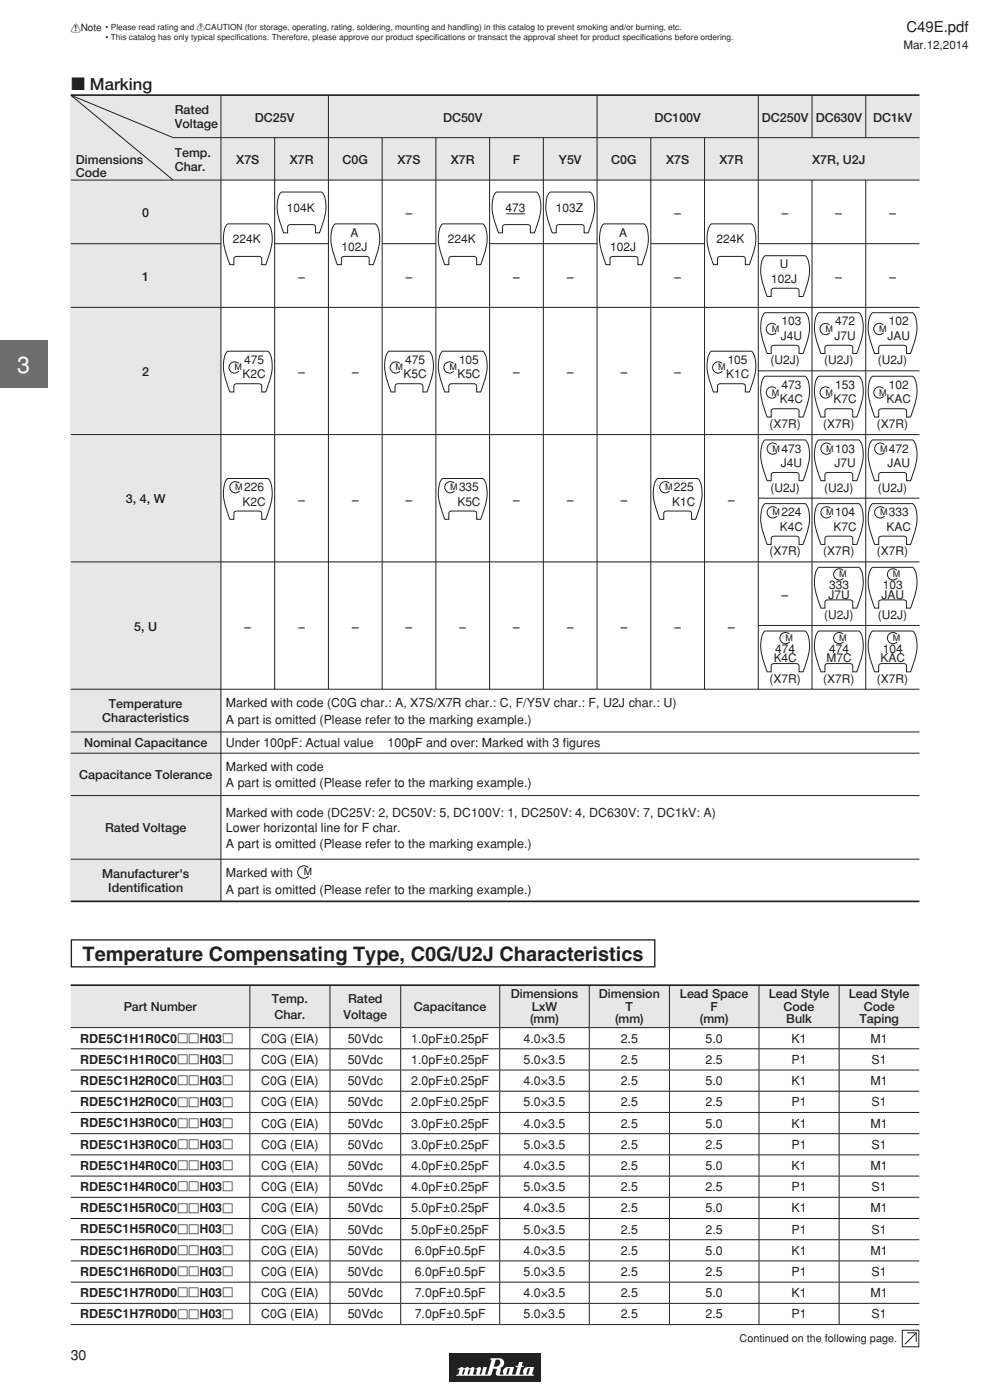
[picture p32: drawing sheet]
<svg xmlns="http://www.w3.org/2000/svg" width="210mm" height="297mm" viewBox="0 0 210 297" stroke-linecap="round" stroke-linejoin="round" font-family="sans-serif">
<defs><g id="words">
<text font-size="4.9" fill="#fff" x="3.6" y="79.1">3</text>
<text font-size="4.2" fill="#231f20" x="17.5" y="203.8">Temperature Compensating Type, C0G/U2J Characteristics</text>
<text font-size="3.5" fill="#231f20" x="15" y="19.1">c Marking</text>
<text font-size="3.2" fill="#231f20" x="192.3" y="6.8">C49E.pdf</text>
<text font-size="3" fill="#231f20" x="15" y="288.6">30</text>
<g font-size="2.8" fill="#231f20">
<text x="85.9" y="46">−</text>
<text x="142.9" y="46">−</text>
<text x="165.7" y="46">−</text>
<text x="177.1" y="46">−</text>
<text x="188.5" y="46">−</text>
<text x="63.1" y="59.6">−</text>
<text x="85.9" y="59.6">−</text>
<text x="108.7" y="59.6">−</text>
<text x="120.1" y="59.6">−</text>
<text x="142.9" y="59.6">−</text>
<text x="177.1" y="59.6">−</text>
<text x="188.5" y="59.6">−</text>
<text x="63.1" y="79.8">−</text>
<text x="74.5" y="79.8">−</text>
<text x="108.7" y="79.8">−</text>
<text x="120.1" y="79.8">−</text>
<text x="131.5" y="79.8">−</text>
<text x="142.9" y="79.8">−</text>
<text x="63.1" y="106.8">−</text>
<text x="74.5" y="106.8">−</text>
<text x="85.9" y="106.8">−</text>
<text x="108.7" y="106.8">−</text>
<text x="120.1" y="106.8">−</text>
<text x="131.5" y="106.8">−</text>
<text x="154.3" y="106.8">−</text>
<text x="165.7" y="127.1">−</text>
<text x="51.7" y="133.8">−</text>
<text x="63.1" y="133.8">−</text>
<text x="74.5" y="133.8">−</text>
<text x="85.9" y="133.8">−</text>
<text x="97.3" y="133.8">−</text>
<text x="108.7" y="133.8">−</text>
<text x="120.1" y="133.8">−</text>
<text x="131.5" y="133.8">−</text>
<text x="142.9" y="133.8">−</text>
<text x="154.3" y="133.8">−</text>
</g>
<g font-size="2.6" fill="#231f20">
<text x="37.1" y="24.2">Rated</text>
<text x="37.1" y="27.2">Voltage</text>
<text x="54.1" y="25.8">DC25V</text>
<text x="94" y="25.8">DC50V</text>
<text x="138.8" y="25.8">DC100V</text>
<text x="161.6" y="25.8">DC250V DC630V</text>
<text x="185.2" y="25.8">DC1kV</text>
<text x="16.1" y="34.8">Dimensions</text>
<text x="37.1" y="33.2">Temp.</text>
<text x="50.1" y="34.8">X7S</text>
<text x="61.5" y="34.8">X7R</text>
<text x="72.7" y="34.8">C0G</text>
<text x="84.3" y="34.8">X7S</text>
<text x="95.6" y="34.8">X7R</text>
<text x="108.8" y="34.8">F</text>
<text x="118.6" y="34.8">Y5V</text>
<text x="129.7" y="34.8">C0G</text>
<text x="141.3" y="34.8">X7S</text>
<text x="152.6" y="34.8">X7R</text>
<text x="172.3" y="34.8">X7R, U2J</text>
<text x="16.1" y="37.4">Code</text>
<text x="37.1" y="36.2">Char.</text>
<text x="30.2" y="46">0</text>
<text x="30.2" y="59.5">1</text>
<text x="30.2" y="79.7">2</text>
<text x="26.7" y="106.8">3, 4, W</text>
<text x="28.5" y="133.8">5, U</text>
<text x="21.7" y="153.1">Characteristics</text>
<text x="23.1" y="150.1">Temperature</text>
<text x="47.9" y="150.1">Marked with code (C0G char.: A, X7S/X7R char.: C, F/Y5V char.: F, U2J char.: U)</text>
<text x="47.9" y="153.5">A part is omitted (Please refer to the marking example.)</text>
<text x="17.8" y="158.5">Nominal Capacitance</text>
<text x="47.9" y="158.4">Under 100pF: Actual value</text>
<text x="82.2" y="158.4">100pF and over: Marked with 3 figures</text>
<text x="16.8" y="165.3">Capacitance Tolerance</text>
<text x="47.9" y="163.6">Marked with code</text>
<text x="47.9" y="167.1">A part is omitted (Please refer to the marking example.)</text>
<text x="47.9" y="173.4">Marked with code (DC25V: 2, DC50V: 5, DC100V: 1, DC250V: 4, DC630V: 7, DC1kV: A)</text>
<text x="22.3" y="176.5">Rated Voltage</text>
<text x="47.9" y="176.5">Lower horizontal line for F char.</text>
<text x="47.9" y="179.9">A part is omitted (Please refer to the marking example.)</text>
<text x="21.7" y="186.3">Manufacturer's</text>
<text x="23" y="189.3">Identification</text>
<text x="47.9" y="186.1">Marked with</text>
<text x="47.9" y="189.6">A part is omitted (Please refer to the marking example.)</text>
<text x="26.2" y="214.4">Part Number</text>
<text x="57.7" y="212.7">Temp.</text>
<text x="73.8" y="212.7">Rated</text>
<text x="87.8" y="214.4">Capacitance</text>
<text x="108.3" y="211.8">Dimensions</text>
<text x="112.8" y="214.4">LxW</text>
<text x="127" y="211.8">Dimension</text>
<text x="132.7" y="214.4">T</text>
<text x="144.2" y="211.8">Lead Space</text>
<text x="150.7" y="214.4">F</text>
<text x="163.1" y="211.8">Lead Style</text>
<text x="166.2" y="214.4">Code</text>
<text x="180.1" y="211.8">Lead Style</text>
<text x="183.2" y="214.4">Code</text>
<text x="17" y="221.2">RDE5C1H1R0C0ppH03p</text>
<text x="55.4" y="221.2">C0G (EIA)</text>
<text x="58.2" y="216.2">Char.</text>
<text x="72.9" y="216.2">Voltage</text>
<text x="73.7" y="221.2">50Vdc</text>
<text x="87.2" y="221.2">1.0pF±0.25pF</text>
<text x="111.1" y="221.2">4.0×3.5</text>
<text x="112.5" y="217.1">(mm)</text>
<text x="130.5" y="217.1">(mm)</text>
<text x="131.7" y="221.2">2.5</text>
<text x="148.5" y="217.1">(mm)</text>
<text x="149.7" y="221.2">5.0</text>
<text x="166.8" y="217.1">Bulk</text>
<text x="167.9" y="221.2">K1</text>
<text x="182.3" y="217.1">Taping</text>
<text x="184.7" y="221.2">M1</text>
<text x="17" y="225.7">RDE5C1H1R0C0ppH03p</text>
<text x="55.4" y="225.7">C0G (EIA)</text>
<text x="73.7" y="225.7">50Vdc</text>
<text x="87.2" y="225.7">1.0pF±0.25pF</text>
<text x="111.1" y="225.7">5.0×3.5</text>
<text x="131.7" y="225.7">2.5</text>
<text x="149.7" y="225.7">2.5</text>
<text x="167.9" y="225.7">P1</text>
<text x="184.9" y="225.7">S1</text>
<text x="17" y="230.2">RDE5C1H2R0C0ppH03p</text>
<text x="55.4" y="230.2">C0G (EIA)</text>
<text x="73.7" y="230.2">50Vdc</text>
<text x="87.2" y="230.2">2.0pF±0.25pF</text>
<text x="111.1" y="230.2">4.0×3.5</text>
<text x="131.7" y="230.2">2.5</text>
<text x="149.7" y="230.2">5.0</text>
<text x="167.9" y="230.2">K1</text>
<text x="184.7" y="230.2">M1</text>
<text x="17" y="234.7">RDE5C1H2R0C0ppH03p</text>
<text x="17" y="239.2">RDE5C1H3R0C0ppH03p</text>
<text x="55.4" y="234.7">C0G (EIA)</text>
<text x="55.4" y="239.2">C0G (EIA)</text>
<text x="73.7" y="234.7">50Vdc</text>
<text x="73.7" y="239.2">50Vdc</text>
<text x="87.2" y="234.7">2.0pF±0.25pF</text>
<text x="87.2" y="239.2">3.0pF±0.25pF</text>
<text x="111.1" y="234.7">5.0×3.5</text>
<text x="111.1" y="239.2">4.0×3.5</text>
<text x="131.7" y="234.7">2.5</text>
<text x="131.7" y="239.2">2.5</text>
<text x="149.7" y="234.7">2.5</text>
<text x="149.7" y="239.2">5.0</text>
<text x="167.9" y="234.7">P1</text>
<text x="167.9" y="239.2">K1</text>
<text x="184.7" y="239.2">M1</text>
<text x="184.9" y="234.7">S1</text>
<text x="17" y="243.7">RDE5C1H3R0C0ppH03p</text>
<text x="55.4" y="243.7">C0G (EIA)</text>
<text x="73.7" y="243.7">50Vdc</text>
<text x="87.2" y="243.7">3.0pF±0.25pF</text>
<text x="111.1" y="243.7">5.0×3.5</text>
<text x="131.7" y="243.7">2.5</text>
<text x="149.7" y="243.7">2.5</text>
<text x="167.9" y="243.7">P1</text>
<text x="184.9" y="243.7">S1</text>
<text x="17" y="248.2">RDE5C1H4R0C0ppH03p</text>
<text x="55.4" y="248.2">C0G (EIA)</text>
<text x="73.7" y="248.2">50Vdc</text>
<text x="87.2" y="248.2">4.0pF±0.25pF</text>
<text x="111.1" y="248.2">4.0×3.5</text>
<text x="131.7" y="248.2">2.5</text>
<text x="149.7" y="248.2">5.0</text>
<text x="167.9" y="248.2">K1</text>
<text x="184.7" y="248.2">M1</text>
<text x="17" y="252.7">RDE5C1H4R0C0ppH03p</text>
<text x="17" y="257.2">RDE5C1H5R0C0ppH03p</text>
<text x="55.4" y="252.7">C0G (EIA)</text>
<text x="55.4" y="257.2">C0G (EIA)</text>
<text x="73.7" y="252.7">50Vdc</text>
<text x="73.7" y="257.2">50Vdc</text>
<text x="87.2" y="252.7">4.0pF±0.25pF</text>
<text x="87.2" y="257.2">5.0pF±0.25pF</text>
<text x="111.1" y="252.7">5.0×3.5</text>
<text x="111.1" y="257.2">4.0×3.5</text>
<text x="131.7" y="252.7">2.5</text>
<text x="131.7" y="257.2">2.5</text>
<text x="149.7" y="252.7">2.5</text>
<text x="149.7" y="257.2">5.0</text>
<text x="167.9" y="252.7">P1</text>
<text x="167.9" y="257.2">K1</text>
<text x="184.7" y="257.2">M1</text>
<text x="184.9" y="252.7">S1</text>
<text x="17" y="261.7">RDE5C1H5R0C0ppH03p</text>
<text x="55.4" y="261.7">C0G (EIA)</text>
<text x="73.7" y="261.7">50Vdc</text>
<text x="87.2" y="261.7">5.0pF±0.25pF</text>
<text x="111.1" y="261.7">5.0×3.5</text>
<text x="131.7" y="261.7">2.5</text>
<text x="149.7" y="261.7">2.5</text>
<text x="167.9" y="261.7">P1</text>
<text x="184.9" y="261.7">S1</text>
<text x="17" y="266.2">RDE5C1H6R0D0ppH03p</text>
<text x="55.4" y="266.2">C0G (EIA)</text>
<text x="73.7" y="266.2">50Vdc</text>
<text x="88" y="266.2">6.0pF±0.5pF</text>
<text x="111.1" y="266.2">4.0×3.5</text>
<text x="131.7" y="266.2">2.5</text>
<text x="149.7" y="266.2">5.0</text>
<text x="167.9" y="266.2">K1</text>
<text x="184.7" y="266.2">M1</text>
<text x="17" y="270.7">RDE5C1H6R0D0ppH03p</text>
<text x="17" y="275.2">RDE5C1H7R0D0ppH03p</text>
<text x="55.4" y="270.7">C0G (EIA)</text>
<text x="55.4" y="275.2">C0G (EIA)</text>
<text x="73.7" y="270.7">50Vdc</text>
<text x="73.7" y="275.2">50Vdc</text>
<text x="88" y="270.7">6.0pF±0.5pF</text>
<text x="88" y="275.2">7.0pF±0.5pF</text>
<text x="111.1" y="270.7">5.0×3.5</text>
<text x="111.1" y="275.2">4.0×3.5</text>
<text x="131.7" y="270.7">2.5</text>
<text x="131.7" y="275.2">2.5</text>
<text x="149.7" y="270.7">2.5</text>
<text x="149.7" y="275.2">5.0</text>
<text x="167.9" y="270.7">P1</text>
<text x="167.9" y="275.2">K1</text>
<text x="184.7" y="275.2">M1</text>
<text x="184.9" y="270.7">S1</text>
<text x="17" y="279.7">RDE5C1H7R0D0ppH03p</text>
<text x="55.4" y="279.7">C0G (EIA)</text>
<text x="73.7" y="279.7">50Vdc</text>
<text x="88" y="279.7">7.0pF±0.5pF</text>
<text x="111.1" y="279.7">5.0×3.5</text>
<text x="131.7" y="279.7">2.5</text>
<text x="149.7" y="279.7">2.5</text>
<text x="167.9" y="279.7">P1</text>
<text x="184.9" y="279.7">S1</text>
</g>
<g font-size="2.5" fill="#231f20">
<text x="191.6" y="10.3">Mar.12,2014</text>
<text x="60.8" y="44.9">104K</text>
<text x="107.3" y="44.9">473</text>
<text x="117.9" y="44.9">103Z</text>
<text x="49.4" y="51.7">224K</text>
<text x="72.4" y="53.2">102J</text>
<text x="74.3" y="50.2">A</text>
<text x="95" y="51.7">224K</text>
<text x="129.4" y="53.2">102J</text>
<text x="131.3" y="50.2">A</text>
<text x="152" y="51.7">224K</text>
<text x="163.6" y="60">102J</text>
<text x="165.4" y="56.9">U</text>
<text x="165.7" y="69">103</text>
<text x="177.1" y="69">472</text>
<text x="188.5" y="69">102</text>
<text x="51.8" y="77.2">475</text>
<text x="86" y="77.2">475</text>
<text x="97.4" y="77.2">105</text>
<text x="154.4" y="77.2">105</text>
<text x="163.4" y="77.3">(U2J)</text>
<text x="165.6" y="72.1">J4U</text>
<text x="174.8" y="77.3">(U2J)</text>
<text x="177" y="72.1">J7U</text>
<text x="186.2" y="77.3">(U2J)</text>
<text x="188.3" y="72.1">JAU</text>
<text x="51.4" y="80.2">K2C</text>
<text x="85.6" y="80.2">K5C</text>
<text x="97" y="80.2">K5C</text>
<text x="154" y="80.2">K1C</text>
<text x="165.7" y="82.5">473</text>
<text x="177.1" y="82.5">153</text>
<text x="188.6" y="82.5">102</text>
<text x="165.4" y="85.6">K4C</text>
<text x="176.8" y="85.6">K7C</text>
<text x="188.1" y="85.6">KAC</text>
<text x="163.2" y="90.8">(X7R)</text>
<text x="174.6" y="90.8">(X7R)</text>
<text x="186" y="90.8">(X7R)</text>
<text x="165.6" y="99.1">J4U</text>
<text x="165.7" y="96">473</text>
<text x="177" y="99.1">J7U</text>
<text x="177.1" y="96">103</text>
<text x="188.3" y="99.1">JAU</text>
<text x="188.6" y="96">472</text>
<text x="51.4" y="107.3">K2C</text>
<text x="51.8" y="104.2">226</text>
<text x="97" y="107.3">K5C</text>
<text x="97.4" y="104.2">335</text>
<text x="142.6" y="107.3">K1C</text>
<text x="143" y="104.2">225</text>
<text x="163.4" y="104.3">(U2J)</text>
<text x="174.8" y="104.3">(U2J)</text>
<text x="186.2" y="104.3">(U2J)</text>
<text x="165.4" y="112.6">K4C</text>
<text x="165.7" y="109.5">224</text>
<text x="176.8" y="112.6">K7C</text>
<text x="177.1" y="109.5">104</text>
<text x="188.1" y="112.6">KAC</text>
<text x="188.6" y="109.5">333</text>
<text x="163.2" y="117.8">(X7R)</text>
<text x="174.6" y="117.8">(X7R)</text>
<text x="186" y="117.8">(X7R)</text>
<text x="175.9" y="125">333</text>
<text x="187.3" y="125">103</text>
<text x="174.8" y="131.3">(U2J)</text>
<text x="175.7" y="127">J7U</text>
<text x="186.2" y="131.3">(U2J)</text>
<text x="187" y="127">JAU</text>
<text x="164.1" y="140.5">K4C</text>
<text x="164.5" y="138.5">474</text>
<text x="175.3" y="140.5">M7C</text>
<text x="175.9" y="138.5">474</text>
<text x="186.8" y="140.5">KAC</text>
<text x="187.3" y="138.5">104</text>
<text x="163.2" y="144.8">(X7R)</text>
<text x="174.6" y="144.8">(X7R)</text>
<text x="186" y="144.8">(X7R)</text>
</g>
<text font-size="2.3" fill="#231f20" x="156.9" y="284.7">Continued on the following page.</text>
<g font-size="2.1" fill="#231f20">
<text x="15" y="6.7">!Note</text>
<text x="64.4" y="185.7">M</text>
</g>
<g font-size="1.9" fill="#231f20">
<text x="163.7" y="70.4">M</text>
<text x="175.1" y="70.4">M</text>
<text x="186.5" y="70.4">M</text>
<text x="49.7" y="78.6">M</text>
<text x="83.9" y="78.6">M</text>
<text x="95.3" y="78.6">M</text>
<text x="152.3" y="78.6">M</text>
<text x="163.7" y="83.9">M</text>
<text x="175.1" y="83.9">M</text>
<text x="186.5" y="83.9">M</text>
<text x="163.9" y="95.8">M</text>
<text x="175.3" y="95.8">M</text>
<text x="186.7" y="95.8">M</text>
<text x="49.9" y="104">M</text>
<text x="95.5" y="104">M</text>
<text x="141.1" y="104">M</text>
<text x="163.9" y="109.3">M</text>
<text x="175.3" y="109.3">M</text>
<text x="186.7" y="109.3">M</text>
<text x="178" y="122.5">M</text>
<text x="189.4" y="122.5">M</text>
<text x="166.6" y="136">M</text>
<text x="178" y="136">M</text>
<text x="189.4" y="136">M</text>
</g>
<g font-size="1.8" fill="#231f20">
<text x="22.4" y="6.4">• Please read rating and !CAUTION (for storage, operating, rating, soldering, mounting and handling) in this catalog to prevent smoking and/or burning, etc.</text>
<text x="22.4" y="8.5">• This catalog has only typical specifcations. Therefore, please approve our product specif</text>
<text x="50.2" y="8.5">i</text>
<text x="92.3" y="8.5">i cations or transact the approval sheet for product specif</text>
<text x="136.2" y="8.5">i cations before ordering.</text>
</g>
</g></defs>
<g fill="#e6e7e8">
<path d="M15 20.2h31.9v171h-31.9z"/>
<path d="M46.9 20.2h148.1v18h-148.1z"/>
</g>
<g fill="none" stroke="#231f20" stroke-width=".21">
<path d="M15 38.2h180M46.9 20.2v171M58.3 29.2v117M69.7 20.2v126M81.1 29.2v117M92.5 29.2v117M103.9 29.2v117M115.3 29.2v117M126.7 20.2v126M138.1 29.2v117M149.4 29.2v117M160.8 20.2v126"/>
<path d="M172.2 20.2v9M172.2 38.2v108M183.6 20.2v9M183.6 38.2v108M195 29.2h-158.3l-21.7-9 21.7 18M15 51.7h31.9M48.1 47.7l.2-.2h8.6a4.8 4.8 0 0 1 .8 4.1l-.4 1.8-.9 2.7h-.9v-1.2a.55 .55 0 0 0-.7-.5h-4.5a.55 .55 0 0 0-.7 .5v1.2h-.8a19.5 19.5 0 0 1-1.4-5.3 4.9 4.9 0 0 1 .7-3.1zM58.3 51.7h11.4M59.5 40.9l.2-.2 8.6 .1a4.8 4.8 0 0 1 .8 4.1l-.4 1.7-.9 2.8h-.9v-1.2a.55 .55 0 0 0-.7-.6h-4.5a.55 .55 0 0 0-.7 .6v1.2h-.8a19.5 19.5 0 0 1-1.4-5.3 4.9 4.9 0 0 1 .7-3.2zM70.9 47.7l.2-.2h8.6a4.8 4.8 0 0 1 .8 4.1l-.4 1.8-.9 2.7h-.9v-1.2a.55 .55 0 0 0-.7-.5h-4.5a.55 .55 0 0 0-.7 .5v1.2h-.8a19.5 19.5 0 0 1-1.4-5.3 4.9 4.9 0 0 1 .7-3.1zM81.1 51.7h11.4M93.7 47.7l.2-.2h8.6a4.8 4.8 0 0 1 .8 4.1l-.4 1.8-.9 2.7h-.9v-1.2a.55 .55 0 0 0-.7-.5h-4.5a.55 .55 0 0 0-.7 .5v1.2h-.8a19.5 19.5 0 0 1-1.4-5.3 4.9 4.9 0 0 1 .7-3.1z"/>
<path d="M103.9 51.7h22.8M105.1 40.9l.2-.2 8.6 .1a4.8 4.8 0 0 1 .8 4.1l-.4 1.7-.9 2.8h-.9v-1.2a.55 .55 0 0 0-.7-.6h-4.5a.55 .55 0 0 0-.7 .6v1.2h-.8a19.5 19.5 0 0 1-1.4-5.3 4.9 4.9 0 0 1 .7-3.2zM107.4 45.4h4M116.5 40.9l.2-.2 8.6 .1a4.8 4.8 0 0 1 .8 4.1l-.4 1.7-.9 2.8h-.9v-1.2a.55 .55 0 0 0-.7-.6h-4.5a.55 .55 0 0 0-.7 .6v1.2h-.8a19.5 19.5 0 0 1-1.4-5.3 4.9 4.9 0 0 1 .7-3.2zM127.9 47.7l.2-.2h8.6a4.8 4.8 0 0 1 .8 4.1l-.4 1.8-.9 2.7h-.9v-1.2a.55 .55 0 0 0-.7-.5h-4.5a.55 .55 0 0 0-.7 .5v1.2h-.8a19.5 19.5 0 0 1-1.4-5.3 4.9 4.9 0 0 1 .7-3.1zM138.1 51.7h11.3M150.7 47.7l.2-.2h8.6a4.8 4.8 0 0 1 .8 4.1l-.4 1.8-1 2.7h-.8v-1.2a.55 .55 0 0 0-.7-.5h-4.5a.55 .55 0 0 0-.7 .5v1.2h-.8a19.5 19.5 0 0 1-1.4-5.3 4.9 4.9 0 0 1 .7-3.1zM160.8 51.7h34.2M162 54.5l.3-.3 8.6 .1a4.8 4.8 0 0 1 .8 4.1l-.4 1.7-1 2.8h-.8v-1.2a.55 .55 0 0 0-.7-.5h-4.5a.55 .55 0 0 0-.7 .5v1.2h-.9a19.5 19.5 0 0 1-1.3-5.3 4.9 4.9 0 0 1 .6-3.1zM15 65.2h180M48.1 74.7l.2-.2h8.6a4.8 4.8 0 0 1 .8 4.1l-.4 1.8-.9 2.8h-.9v-1.3a.55 .55 0 0 0-.7-.5h-4.5a.55 .55 0 0 0-.7 .5v1.3h-.8a19.5 19.5 0 0 1-1.4-5.4 4.9 4.9 0 0 1 .7-3.1zM50.6 77.1a1.19 1.19 0 0 0-1.7 0 1.19 1.19 0 0 0 .1 1.7 1.19 1.19 0 0 0 1.7-.1"/>
<path d="M82.3 74.7l.2-.2h8.6a4.8 4.8 0 0 1 .8 4.1l-.4 1.8-.9 2.8h-.9v-1.3a.55 .55 0 0 0-.7-.5h-4.5a.55 .55 0 0 0-.7 .5v1.3h-.8a19.5 19.5 0 0 1-1.4-5.4 4.9 4.9 0 0 1 .7-3.1zM84.8 77.1a1.19 1.19 0 0 0-1.7 0 1.19 1.19 0 0 0 .1 1.7 1.19 1.19 0 0 0 1.7-.1M93.7 74.7l.2-.2h8.6a4.8 4.8 0 0 1 .8 4.1l-.4 1.8-.9 2.8h-.9v-1.3a.55 .55 0 0 0-.7-.5h-4.5a.55 .55 0 0 0-.7 .5v1.3h-.8a19.5 19.5 0 0 1-1.4-5.4 4.9 4.9 0 0 1 .7-3.1zM96.2 77.1a1.19 1.19 0 0 0-1.7 0 1.19 1.19 0 0 0 .1 1.7 1.19 1.19 0 0 0 1.7-.1M150.7 74.7l.2-.2h8.6a4.8 4.8 0 0 1 .8 4.1l-.4 1.8-1 2.8h-.8v-1.3a.55 .55 0 0 0-.7-.5h-4.5a.55 .55 0 0 0-.7 .5v1.3h-.8a19.5 19.5 0 0 1-1.4-5.4 4.9 4.9 0 0 1 .7-3.1zM153.2 77.1a1.19 1.19 0 0 0-1.7 0 1.19 1.19 0 0 0 0 1.7 1.19 1.19 0 0 0 1.7-.1M160.8 78.7h34.2M162 66.5l.3-.2 8.6 .1a4.8 4.8 0 0 1 .8 4.1l-.4 1.7-1 2.8h-.8v-1.2a.55 .55 0 0 0-.7-.6h-4.5a.55 .55 0 0 0-.7 .6v1.2h-.9a19.5 19.5 0 0 1-1.3-5.3 4.9 4.9 0 0 1 .6-3.2zM164.6 68.9a1.19 1.19 0 0 0-1.7 .1 1.19 1.19 0 0 0 0 1.7 1.19 1.19 0 0 0 1.7-.1M173.4 66.5l.3-.2 8.6 .1a4.8 4.8 0 0 1 .8 4.1l-.4 1.7-1 2.8h-.8v-1.2a.55 .55 0 0 0-.7-.6h-4.5a.55 .55 0 0 0-.7 .6v1.2h-.9a19.5 19.5 0 0 1-1.3-5.3 4.9 4.9 0 0 1 .6-3.2zM176 68.9a1.19 1.19 0 0 0-1.7 .1 1.19 1.19 0 0 0 0 1.7 1.19 1.19 0 0 0 1.7-.1M184.8 66.5l.3-.2 8.6 .1a4.8 4.8 0 0 1 .8 4.1l-.4 1.7-1 2.8h-.8v-1.2a.55 .55 0 0 0-.7-.6h-4.5a.55 .55 0 0 0-.7 .6v1.2h-.9a19.5 19.5 0 0 1-1.3-5.3 4.9 4.9 0 0 1 .6-3.2z"/>
<path d="M187.4 68.9a1.19 1.19 0 0 0-1.7 .1 1.19 1.19 0 0 0 0 1.7 1.19 1.19 0 0 0 1.7-.1M15 92.2h180M162 80l.3-.2 8.6 .1a4.8 4.8 0 0 1 .8 4l-.4 1.8-1 2.8h-.8v-1.3a.55 .55 0 0 0-.7-.5h-4.5a.55 .55 0 0 0-.7 .5v1.3h-.9a19.5 19.5 0 0 1-1.3-5.3 4.9 4.9 0 0 1 .6-3.2zM162 93.5l.3-.2 8.6 .1a4.8 4.8 0 0 1 .8 4.1l-.4 1.7-1 2.8h-.8v-1.3a.55 .55 0 0 0-.7-.5h-4.5a.55 .55 0 0 0-.7 .5v1.3h-.9a19.5 19.5 0 0 1-1.3-5.3 4.9 4.9 0 0 1 .6-3.2zM164.6 82.4a1.19 1.19 0 0 0-1.7 0 1.19 1.19 0 0 0 0 1.7 1.19 1.19 0 0 0 1.7-.1M164.8 94.3a1.19 1.19 0 0 0-1.7 .1 1.19 1.19 0 0 0 0 1.7 1.19 1.19 0 0 0 1.7-.1M173.4 80l.3-.2 8.6 .1a4.8 4.8 0 0 1 .8 4l-.4 1.8-1 2.8h-.8v-1.3a.55 .55 0 0 0-.7-.5h-4.5a.55 .55 0 0 0-.7 .5v1.3h-.9a19.5 19.5 0 0 1-1.3-5.3 4.9 4.9 0 0 1 .6-3.2zM173.4 93.5l.3-.2 8.6 .1a4.8 4.8 0 0 1 .8 4.1l-.4 1.7-1 2.8h-.8v-1.3a.55 .55 0 0 0-.7-.5h-4.5a.55 .55 0 0 0-.7 .5v1.3h-.9a19.5 19.5 0 0 1-1.3-5.3 4.9 4.9 0 0 1 .6-3.2zM176 82.4a1.19 1.19 0 0 0-1.7 0 1.19 1.19 0 0 0 0 1.7 1.19 1.19 0 0 0 1.7-.1M176.2 94.3a1.19 1.19 0 0 0-1.7 .1 1.19 1.19 0 0 0 0 1.7 1.19 1.19 0 0 0 1.7-.1M184.8 80l.3-.2 8.6 .1a4.8 4.8 0 0 1 .8 4l-.4 1.8-1 2.8h-.8v-1.3a.55 .55 0 0 0-.7-.5h-4.5a.55 .55 0 0 0-.7 .5v1.3h-.9a19.5 19.5 0 0 1-1.3-5.3 4.9 4.9 0 0 1 .6-3.2zM184.8 93.5l.3-.2 8.6 .1a4.8 4.8 0 0 1 .8 4.1l-.4 1.7-1 2.8h-.8v-1.3a.55 .55 0 0 0-.7-.5h-4.5a.55 .55 0 0 0-.7 .5v1.3h-.9a19.5 19.5 0 0 1-1.3-5.3 4.9 4.9 0 0 1 .6-3.2z"/>
<path d="M187.4 82.4a1.19 1.19 0 0 0-1.7 0 1.19 1.19 0 0 0 0 1.7 1.19 1.19 0 0 0 1.7-.1M187.6 94.3a1.19 1.19 0 0 0-1.7 .1 1.19 1.19 0 0 0 0 1.7 1.19 1.19 0 0 0 1.7-.1M15 119.2h180M48.1 101.7l.2-.2 8.6 .1a4.8 4.8 0 0 1 .8 4l-.4 1.8-.9 2.8h-.9v-1.3a.55 .55 0 0 0-.7-.5h-4.5a.55 .55 0 0 0-.7 .5v1.3h-.8a19.5 19.5 0 0 1-1.4-5.3 4.9 4.9 0 0 1 .7-3.2zM50.8 102.5a1.19 1.19 0 0 0-1.7 0 1.19 1.19 0 0 0 0 1.7 1.19 1.19 0 0 0 1.7-.1M93.7 101.7l.2-.2 8.6 .1a4.8 4.8 0 0 1 .8 4l-.4 1.8-.9 2.8h-.9v-1.3a.55 .55 0 0 0-.7-.5h-4.5a.55 .55 0 0 0-.7 .5v1.3h-.8a19.5 19.5 0 0 1-1.4-5.3 4.9 4.9 0 0 1 .7-3.2zM96.4 102.5a1.19 1.19 0 0 0-1.7 0 1.19 1.19 0 0 0 0 1.7 1.19 1.19 0 0 0 1.7-.1M139.3 101.7l.2-.2 8.6 .1a4.8 4.8 0 0 1 .8 4l-.4 1.8-1 2.8h-.8v-1.3a.55 .55 0 0 0-.7-.5h-4.5a.55 .55 0 0 0-.7 .5v1.3h-.8a19.5 19.5 0 0 1-1.4-5.3 4.9 4.9 0 0 1 .7-3.2zM142 102.5a1.19 1.19 0 0 0-1.7 0 1.19 1.19 0 0 0 0 1.7 1.19 1.19 0 0 0 1.7-.1M160.8 105.7h34.2M162 107l.3-.2 8.6 .1a4.8 4.8 0 0 1 .8 4.1l-.4 1.7-1 2.8h-.8v-1.2a.55 .55 0 0 0-.7-.6h-4.5a.55 .55 0 0 0-.7 .6v1.2h-.9a19.5 19.5 0 0 1-1.3-5.3 4.9 4.9 0 0 1 .6-3.2zM164.8 107.8a1.19 1.19 0 0 0-1.7 .1 1.19 1.19 0 0 0 0 1.7 1.19 1.19 0 0 0 1.7-.1"/>
<path d="M173.4 107l.3-.2 8.6 .1a4.8 4.8 0 0 1 .8 4.1l-.4 1.7-1 2.8h-.8v-1.2a.55 .55 0 0 0-.7-.6h-4.5a.55 .55 0 0 0-.7 .6v1.2h-.9a19.5 19.5 0 0 1-1.3-5.3 4.9 4.9 0 0 1 .6-3.2zM176.2 107.8a1.19 1.19 0 0 0-1.7 .1 1.19 1.19 0 0 0 0 1.7 1.19 1.19 0 0 0 1.7-.1M184.8 107l.3-.2 8.6 .1a4.8 4.8 0 0 1 .8 4.1l-.4 1.7-1 2.8h-.8v-1.2a.55 .55 0 0 0-.7-.6h-4.5a.55 .55 0 0 0-.7 .6v1.2h-.9a19.5 19.5 0 0 1-1.3-5.3 4.9 4.9 0 0 1 .6-3.2zM187.6 107.8a1.19 1.19 0 0 0-1.7 .1 1.19 1.19 0 0 0 0 1.7 1.19 1.19 0 0 0 1.7-.1M160.8 132.7h34.2M162 134.1l.3-.2h8.6a4.8 4.8 0 0 1 .8 4.1l-.4 1.7-1 2.8h-.8v-1.2a.55 .55 0 0 0-.7-.5h-4.5a.55 .55 0 0 0-.7 .5v1.2h-.9a19.5 19.5 0 0 1-1.3-5.3 4.9 4.9 0 0 1 .6-3.1zM167.5 134.5a1.19 1.19 0 0 0-1.7 0 1.19 1.19 0 0 0 0 1.8 1.19 1.19 0 0 0 1.7-.1M173.4 134.1l.3-.2h8.6a4.8 4.8 0 0 1 .8 4.1l-.4 1.7-1 2.8h-.8v-1.2a.55 .55 0 0 0-.7-.5h-4.5a.55 .55 0 0 0-.7 .5v1.2h-.9a19.5 19.5 0 0 1-1.3-5.3 4.9 4.9 0 0 1 .6-3.1zM173.4 120.6l.3-.2h8.6a4.8 4.8 0 0 1 .8 4.1l-.4 1.7-1 2.8h-.8v-1.2a.55 .55 0 0 0-.7-.5h-4.5a.55 .55 0 0 0-.7 .5v1.2h-.9a19.5 19.5 0 0 1-1.3-5.3 4.9 4.9 0 0 1 .6-3.1zM178.9 134.5a1.19 1.19 0 0 0-1.7 0 1.19 1.19 0 0 0 0 1.8 1.19 1.19 0 0 0 1.7-.1M178.9 121a1.19 1.19 0 0 0-1.7 0 1.19 1.19 0 0 0 0 1.7 1.19 1.19 0 0 0 1.7-.1M184.8 134.1l.3-.2h8.6a4.8 4.8 0 0 1 .8 4.1l-.4 1.7-1 2.8h-.8v-1.2a.55 .55 0 0 0-.7-.5h-4.5a.55 .55 0 0 0-.7 .5v1.2h-.9a19.5 19.5 0 0 1-1.3-5.3 4.9 4.9 0 0 1 .6-3.1z"/>
<path d="M184.8 120.6l.3-.2h8.6a4.8 4.8 0 0 1 .8 4.1l-.4 1.7-1 2.8h-.8v-1.2a.55 .55 0 0 0-.7-.5h-4.5a.55 .55 0 0 0-.7 .5v1.2h-.9a19.5 19.5 0 0 1-1.3-5.3 4.9 4.9 0 0 1 .6-3.1zM190.3 134.5a1.19 1.19 0 0 0-1.7 0 1.19 1.19 0 0 0 0 1.8 1.19 1.19 0 0 0 1.7-.1M190.3 121a1.19 1.19 0 0 0-1.7 0 1.19 1.19 0 0 0 0 1.7 1.19 1.19 0 0 0 1.7-.1M15 146.2h180M15 155.3h180M15 159.8h180M15 168.8h180M15 182.3h180M65.4 184.1a1.33 1.33 0 0 0-1.9 0 1.33 1.33 0 0 0 .1 1.9 1.33 1.33 0 0 0 1.9-.1"/>
</g>
<path d="M15 20.2h180M15 191.2h180" fill="none" stroke="#231f20" stroke-width=".35"/>
<path d="M15 209h38v9h-38zM53 209h17v9h-17zM70 209h15v9h-15zM85 209h21v9h-21zM106 209h19v9h-19zM125 209h17v9h-17zM142 209h19v9h-19zM161 209h17v9h-17zM178 209h17v9h-17z" fill="#e6e7e8"/>
<path d="M15 209h180" fill="none" stroke="#231f20" stroke-width=".35"/>
<g fill="none" stroke="#231f20" stroke-width=".21">
<path d="M15 218h180M53 209.2v8.7M53 218.1v4.3M70 209.2v8.7M70 218.1v4.3M85 209.2v8.7M85 218.1v4.3M106 209.2v8.7M106 218.1v4.3M125 209.2v8.7M125 218.1v4.3M142 209.2v8.7"/>
<path d="M142 218.1v4.3M161 209.2v8.7M161 218.1v4.3M178 209.2v8.7M178 218.1v4.3M15 222.5h180M15 227h180M15 231.5h180M15 236h180M53 222.6v4.3M53 227.1v4.3M53 231.6v4.3"/>
<path d="M53 236.1v4.3M70 222.6v4.3M70 227.1v4.3M70 231.6v4.3M70 236.1v4.3M85 222.6v4.3M85 227.1v4.3M85 231.6v4.3M85 236.1v4.3M106 222.6v4.3M106 227.1v4.3M106 231.6v4.3"/>
<path d="M106 236.1v4.3M125 222.6v4.3M125 227.1v4.3M125 231.6v4.3M125 236.1v4.3M142 222.6v4.3M142 227.1v4.3M142 231.6v4.3M142 236.1v4.3M161 222.6v4.3M161 227.1v4.3M161 231.6v4.3"/>
<path d="M161 236.1v4.3M178 222.6v4.3M178 227.1v4.3M178 231.6v4.3M178 236.1v4.3M15 240.5h180M15 245h180M15 249.5h180M15 254h180M15 258.5h180M53 240.6v4.3M53 245.1v4.3"/>
<path d="M53 249.6v4.3M53 254.1v4.3M53 258.6v4.3M70 240.6v4.3M70 245.1v4.3M70 249.6v4.3M70 254.1v4.3M70 258.6v4.3M85 240.6v4.3M85 245.1v4.3M85 249.6v4.3M85 254.1v4.3"/>
<path d="M85 258.6v4.3M106 240.6v4.3M106 245.1v4.3M106 249.6v4.3M106 254.1v4.3M106 258.6v4.3M125 240.6v4.3M125 245.1v4.3M125 249.6v4.3M125 254.1v4.3M125 258.6v4.3M142 240.6v4.3"/>
<path d="M142 245.1v4.3M142 249.6v4.3M142 254.1v4.3M142 258.6v4.3M161 240.6v4.3M161 245.1v4.3M161 249.6v4.3M161 254.1v4.3M161 258.6v4.3M178 240.6v4.3M178 245.1v4.3M178 249.6v4.3"/>
<path d="M178 254.1v4.3M178 258.6v4.3M15 263h180M15 267.5h180M15 272h180M15 276.5h180M53 263.1v4.3M53 267.6v4.3M53 272.1v4.3M53 276.6v4.3M70 263.1v4.3M70 267.6v4.3"/>
<path d="M70 272.1v4.3M70 276.6v4.3M85 263.1v4.3M85 267.6v4.3M85 272.1v4.3M85 276.6v4.3M106 263.1v4.3M106 267.6v4.3M106 272.1v4.3M106 276.6v4.3M125 263.1v4.3M125 267.6v4.3"/>
<path d="M125 272.1v4.3M125 276.6v4.3M142 263.1v4.3M142 267.6v4.3M142 272.1v4.3M142 276.6v4.3M161 263.1v4.3M161 267.6v4.3M161 272.1v4.3M161 276.6v4.3M178 263.1v4.3M178 267.6v4.3"/>
<path d="M178 272.1v4.3M178 276.6v4.3M15 281h180M191.4 282.2h3.5v3.5h-3.5zM192.4 282.7h2v2M194.4 282.7l-2.5 2.5"/>
</g>
<path d="M95.3 287h19.4v6h-19.4z" fill="#231f20"/>
<path d="M106.8 291.5h.1" fill="none" stroke="#231f20" stroke-width=".21"/>
<path d="M97.1 290.4l.9-.4 .5 .3-.5 1.1 .2 .2 .2-.1 .3-1h-.2v-.2l.8-.3 .2 .3h.2l-.3 .3-.2 .8 .1 .2 .3-.1 .2-1h-.2l.1-.2 .8-.3 .1 .4-.3 1.1 .2 .1h.5l.2-1.1h-.3v-.1l.8-.4 .3 .3-.3 1.1 .2 .2 .2-.1 .4-1.5h.7l-.3 1.5 .3 .1 .2-.2 .9-2.9-.3-.1 .1-.2 1.9-.1a1.05 1.05 0 0 1 .9 1 1.05 1.05 0 0 1-.8 1.1l.1 .4-.2 1 .8-.1a1.03 1.03 0 0 1 .9-1.5l1.3 .1-.2 .6h-.7v-.5l-.4 .2-.3 1.2h.4l.3-.9h.7l-.2 .8 .6 .1 .2-.1 .4-1.4-.4-.1v-.2l.5-.1 .2-.8 .8 .1-.2 .7 .4 .2-.5 .1-.4 1.5 .1 .1 .8-.1a1.02 1.02 0 0 1 .8-1.5l1.4 .1-.2 .5h-.7v-.4l-.4 .2-.3 1.2h.3l.4-1h.7l-.2 .9 .4 .1-.1 .2-7.4 .1a.48 .48 0 0 1-.6-.6l.2-.8-.5-.1 .1-.5h.2a.77 .77 0 0 0 .9-.7 .77 .77 0 0 0-.9-.7l-.5 1.4h.3l-.1 .5h-.3l-.3 1.2-.3 .2-7.2 .1v-.3l.4-.1 .3-1-.4 .1z" fill="#fff"/>
<path d="M0 72.3h10v10h-10z" fill="#6d6e70"/>
<path d="M15.1 199.4h123.8v5.7h-123.8z" fill="none" stroke="#231f20" stroke-width=".28"/>
<use href="#words"/>
</svg>
